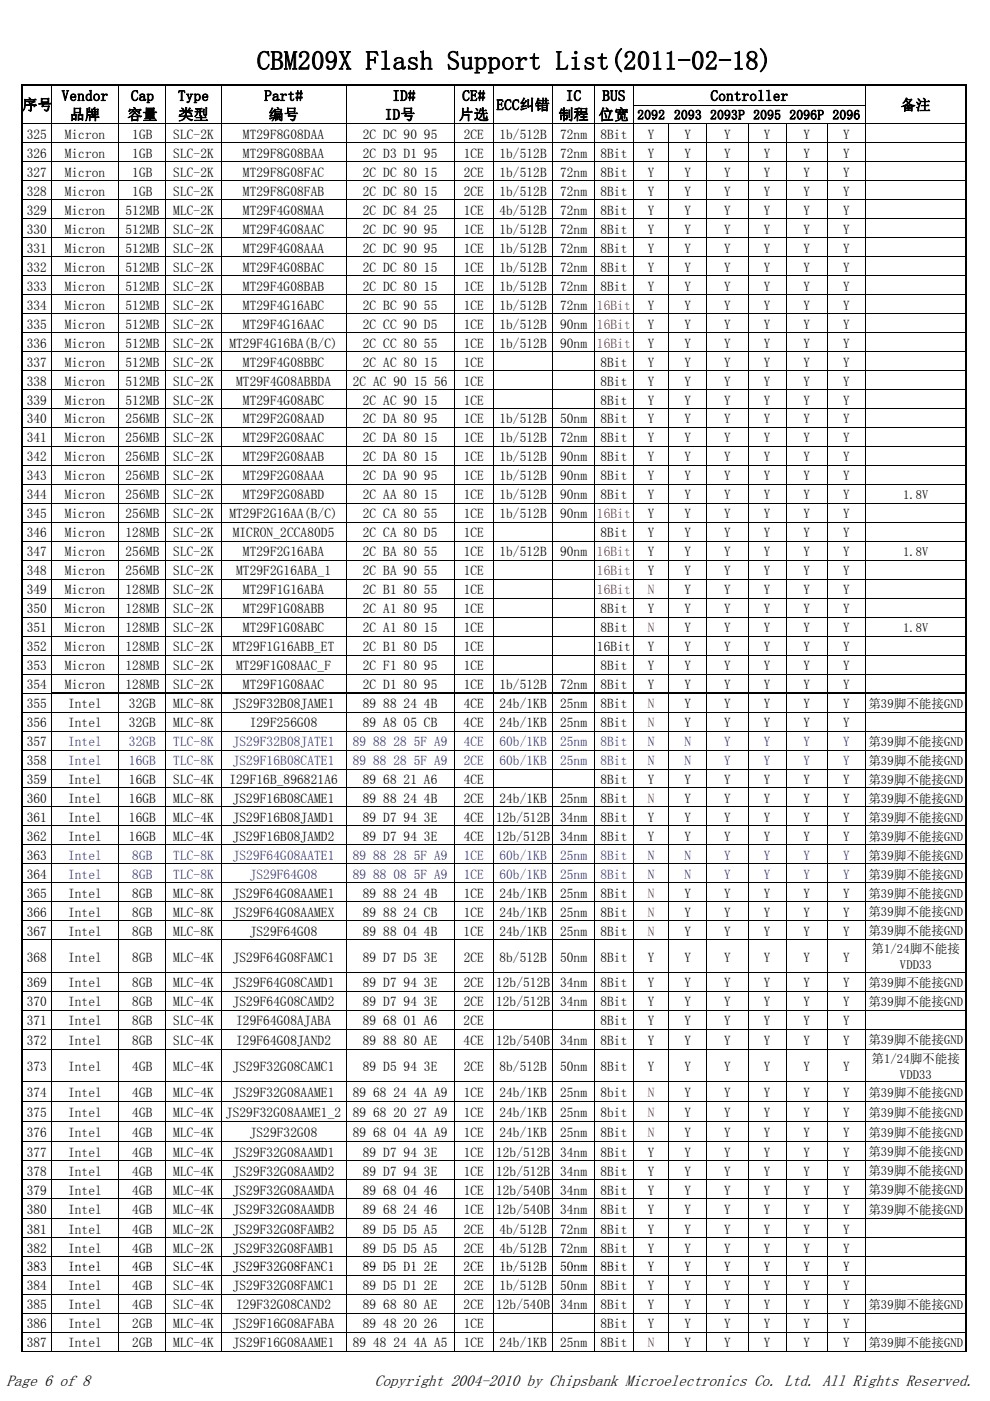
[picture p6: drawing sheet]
<svg xmlns="http://www.w3.org/2000/svg" width="210mm" height="297mm" viewBox="0 0 210 297" stroke-linecap="round" stroke-linejoin="round" font-family="sans-serif">
<defs><g id="words">
<text font-size="5.6" x="54.5" y="14.8">CBM209X Flash Support List(2011-02-18)</text>
<g font-size="3.4">
<text x="1.4" y="294">Page 6 of 8</text>
<text x="79.5" y="294">Copyright 2004-2010 by Chipsbank Microelectronics Co. Ltd. All Rights Reserved.</text>
</g>
<g font-size="3.2">
<text x="4.7" y="23.3">序号</text>
<text x="13.1" y="21.4">Vendor</text>
<text x="27.8" y="21.4">Cap</text>
<text x="37.8" y="21.4">Type</text>
<text x="56" y="21.4">Part#</text>
<text x="83.2" y="21.4">ID#</text>
<text x="98" y="21.4">CE#</text>
<text x="105.3" y="23.3">ECC纠错</text>
<text x="120" y="21.4">IC</text>
<text x="127.8" y="21.4">BUS</text>
<text x="150.7" y="21.4">Controller</text>
<text x="191.1" y="23.3">备注</text>
<text x="14.8" y="25.4">品牌</text>
<text x="27" y="25.4">容量</text>
<text x="37.8" y="25.4">类型</text>
<text x="57" y="25.4">编号</text>
<text x="81.6" y="25.4">ID号</text>
<text x="97.3" y="25.4">片选</text>
<text x="118.4" y="25.4">制程</text>
<text x="127" y="25.4">位宽</text>
</g>
<g font-size="2.8">
<text x="5.7" y="29.5">325</text>
<text x="13.7" y="29.5">Micron</text>
<text x="28.1" y="29.5">1GB</text>
<text x="36.7" y="29.5">SLC-2K</text>
<text x="51.5" y="29.5">MT29F8G08DAA</text>
<text x="77" y="29.5">2C DC 90 95</text>
<text x="98.3" y="29.5">2CE</text>
<text x="105.9" y="29.5">1b/512B</text>
<text x="118.8" y="29.5">72nm</text>
<text x="127.3" y="29.5">8Bit</text>
<text x="135.2" y="25.3">2092 2093 2093P 2095</text>
<text x="137.4" y="29.5">Y</text>
<text x="145.2" y="29.5">Y</text>
<text x="153.6" y="29.5">Y</text>
<text x="162" y="29.5">Y</text>
<text x="167.4" y="25.3">2096P 2096</text>
<text x="170.4" y="29.5">Y</text>
<text x="178.8" y="29.5">Y</text>
<text x="5.7" y="33.5">326</text>
<text x="13.7" y="33.5">Micron</text>
<text x="28.1" y="33.5">1GB</text>
<text x="36.7" y="33.5">SLC-2K</text>
<text x="51.5" y="33.5">MT29F8G08BAA</text>
<text x="77" y="33.5">2C D3 D1 95</text>
<text x="98.3" y="33.5">1CE</text>
<text x="105.9" y="33.5">1b/512B</text>
<text x="118.8" y="33.5">72nm</text>
<text x="127.3" y="33.5">8Bit</text>
<text x="137.4" y="33.5">Y</text>
<text x="145.2" y="33.5">Y</text>
<text x="153.6" y="33.5">Y</text>
<text x="162" y="33.5">Y</text>
<text x="170.4" y="33.5">Y</text>
<text x="178.8" y="33.5">Y</text>
<text x="5.7" y="37.5">327</text>
<text x="5.7" y="41.5">328</text>
<text x="13.7" y="37.5">Micron</text>
<text x="13.7" y="41.5">Micron</text>
<text x="28.1" y="37.5">1GB</text>
<text x="28.1" y="41.5">1GB</text>
<text x="36.7" y="37.5">SLC-2K</text>
<text x="36.7" y="41.5">SLC-2K</text>
<text x="51.5" y="37.5">MT29F8G08FAC</text>
<text x="51.5" y="41.5">MT29F8G08FAB</text>
<text x="77" y="37.5">2C DC 80 15</text>
<text x="77" y="41.5">2C DC 80 15</text>
<text x="98.3" y="37.5">2CE</text>
<text x="98.3" y="41.5">2CE</text>
<text x="105.9" y="37.5">1b/512B</text>
<text x="105.9" y="41.5">1b/512B</text>
<text x="118.8" y="37.5">72nm</text>
<text x="118.8" y="41.5">72nm</text>
<text x="127.3" y="37.5">8Bit</text>
<text x="127.3" y="41.5">8Bit</text>
<text x="137.4" y="37.5">Y</text>
<text x="137.4" y="41.5">Y</text>
<text x="145.2" y="37.5">Y</text>
<text x="145.2" y="41.5">Y</text>
<text x="153.6" y="37.5">Y</text>
<text x="153.6" y="41.5">Y</text>
<text x="162" y="37.5">Y</text>
<text x="162" y="41.5">Y</text>
<text x="170.4" y="37.5">Y</text>
<text x="170.4" y="41.5">Y</text>
<text x="178.8" y="37.5">Y</text>
<text x="178.8" y="41.5">Y</text>
<text x="5.7" y="45.6">329</text>
<text x="13.7" y="45.6">Micron</text>
<text x="26.6" y="45.6">512MB</text>
<text x="36.7" y="45.6">MLC-2K</text>
<text x="51.5" y="45.6">MT29F4G08MAA</text>
<text x="77" y="45.6">2C DC 84 25</text>
<text x="98.3" y="45.6">1CE</text>
<text x="105.9" y="45.6">4b/512B</text>
<text x="118.8" y="45.6">72nm</text>
<text x="127.3" y="45.6">8Bit</text>
<text x="137.4" y="45.6">Y</text>
<text x="145.2" y="45.6">Y</text>
<text x="153.6" y="45.6">Y</text>
<text x="162" y="45.6">Y</text>
<text x="170.4" y="45.6">Y</text>
<text x="178.8" y="45.6">Y</text>
<text x="5.7" y="49.6">330</text>
<text x="5.7" y="53.6">331</text>
<text x="13.7" y="49.6">Micron</text>
<text x="13.7" y="53.6">Micron</text>
<text x="26.6" y="49.6">512MB</text>
<text x="26.6" y="53.6">512MB</text>
<text x="36.7" y="49.6">SLC-2K</text>
<text x="36.7" y="53.6">SLC-2K</text>
<text x="51.5" y="49.6">MT29F4G08AAC</text>
<text x="51.5" y="53.6">MT29F4G08AAA</text>
<text x="77" y="49.6">2C DC 90 95</text>
<text x="77" y="53.6">2C DC 90 95</text>
<text x="98.3" y="49.6">1CE</text>
<text x="98.3" y="53.6">1CE</text>
<text x="105.9" y="49.6">1b/512B</text>
<text x="105.9" y="53.6">1b/512B</text>
<text x="118.8" y="49.6">72nm</text>
<text x="118.8" y="53.6">72nm</text>
<text x="127.3" y="49.6">8Bit</text>
<text x="127.3" y="53.6">8Bit</text>
<text x="137.4" y="49.6">Y</text>
<text x="137.4" y="53.6">Y</text>
<text x="145.2" y="49.6">Y</text>
<text x="145.2" y="53.6">Y</text>
<text x="153.6" y="49.6">Y</text>
<text x="153.6" y="53.6">Y</text>
<text x="162" y="49.6">Y</text>
<text x="162" y="53.6">Y</text>
<text x="170.4" y="49.6">Y</text>
<text x="170.4" y="53.6">Y</text>
<text x="178.8" y="49.6">Y</text>
<text x="178.8" y="53.6">Y</text>
<text x="5.7" y="57.6">332</text>
<text x="13.7" y="57.6">Micron</text>
<text x="26.6" y="57.6">512MB</text>
<text x="36.7" y="57.6">SLC-2K</text>
<text x="51.5" y="57.6">MT29F4G08BAC</text>
<text x="77" y="57.6">2C DC 80 15</text>
<text x="98.3" y="57.6">1CE</text>
<text x="105.9" y="57.6">1b/512B</text>
<text x="118.8" y="57.6">72nm</text>
<text x="127.3" y="57.6">8Bit</text>
<text x="137.4" y="57.6">Y</text>
<text x="145.2" y="57.6">Y</text>
<text x="153.6" y="57.6">Y</text>
<text x="162" y="57.6">Y</text>
<text x="170.4" y="57.6">Y</text>
<text x="178.8" y="57.6">Y</text>
<text x="5.7" y="61.6">333</text>
<text x="5.7" y="65.7">334</text>
<text x="13.7" y="61.6">Micron</text>
<text x="13.7" y="65.7">Micron</text>
<text x="26.6" y="61.6">512MB</text>
<text x="26.6" y="65.7">512MB</text>
<text x="36.7" y="61.6">SLC-2K</text>
<text x="36.7" y="65.7">SLC-2K</text>
<text x="51.5" y="61.6">MT29F4G08BAB</text>
<text x="51.5" y="65.7">MT29F4G16ABC</text>
<text x="77" y="61.6">2C DC 80 15</text>
<text x="77" y="65.7">2C BC 90 55</text>
<text x="98.3" y="61.6">1CE</text>
<text x="98.3" y="65.7">1CE</text>
<text x="105.9" y="61.6">1b/512B</text>
<text x="105.9" y="65.7">1b/512B</text>
<text x="118.8" y="61.6">72nm</text>
<text x="118.8" y="65.7">72nm</text>
<text x="127.3" y="61.6">8Bit</text>
<text x="137.4" y="65.7">Y</text>
<text x="137.4" y="61.6">Y</text>
<text x="145.2" y="65.7">Y</text>
<text x="145.2" y="61.6">Y</text>
<text x="153.6" y="61.6">Y</text>
<text x="153.6" y="65.7">Y</text>
<text x="162" y="61.6">Y</text>
<text x="162" y="65.7">Y</text>
<text x="170.4" y="61.6">Y</text>
<text x="170.4" y="65.7">Y</text>
<text x="178.8" y="61.6">Y</text>
<text x="178.8" y="65.7">Y</text>
<text x="5.7" y="69.7">335</text>
<text x="13.7" y="69.7">Micron</text>
<text x="26.6" y="69.7">512MB</text>
<text x="36.7" y="69.7">SLC-2K</text>
<text x="51.5" y="69.7">MT29F4G16AAC</text>
<text x="77" y="69.7">2C CC 90 D5</text>
<text x="98.3" y="69.7">1CE</text>
<text x="105.9" y="69.7">1b/512B</text>
<text x="118.8" y="69.7">90nm</text>
<text x="137.4" y="69.7">Y</text>
<text x="145.2" y="69.7">Y</text>
<text x="153.6" y="69.7">Y</text>
<text x="162" y="69.7">Y</text>
<text x="170.4" y="69.7">Y</text>
<text x="178.8" y="69.7">Y</text>
<text x="5.7" y="73.7">336</text>
<text x="5.7" y="77.7">337</text>
<text x="13.7" y="73.7">Micron</text>
<text x="13.7" y="77.7">Micron</text>
<text x="26.6" y="73.7">512MB</text>
<text x="26.6" y="77.7">512MB</text>
<text x="36.7" y="73.7">SLC-2K</text>
<text x="36.7" y="77.7">SLC-2K</text>
<text x="48.6" y="73.7">MT29F4G16BA(B/C)</text>
<text x="51.5" y="77.7">MT29F4G08BBC</text>
<text x="77" y="77.7">2C AC 80 15</text>
<text x="77" y="73.7">2C CC 80 55</text>
<text x="98.3" y="77.7">1CE</text>
<text x="98.3" y="73.7">1CE</text>
<text x="105.9" y="73.7">1b/512B</text>
<text x="118.8" y="73.7">90nm</text>
<text x="127.3" y="77.7">8Bit</text>
<text x="137.4" y="73.7">Y</text>
<text x="137.4" y="77.7">Y</text>
<text x="145.2" y="73.7">Y</text>
<text x="145.2" y="77.7">Y</text>
<text x="153.6" y="73.7">Y</text>
<text x="153.6" y="77.7">Y</text>
<text x="162" y="73.7">Y</text>
<text x="162" y="77.7">Y</text>
<text x="170.4" y="73.7">Y</text>
<text x="170.4" y="77.7">Y</text>
<text x="178.8" y="73.7">Y</text>
<text x="178.8" y="77.7">Y</text>
<text x="5.7" y="81.7">338</text>
<text x="13.7" y="81.7">Micron</text>
<text x="26.6" y="81.7">512MB</text>
<text x="36.7" y="81.7">SLC-2K</text>
<text x="50.1" y="81.7">MT29F4G08ABBDA</text>
<text x="74.8" y="81.7">2C AC 90 15 56</text>
<text x="98.3" y="81.7">1CE</text>
<text x="127.3" y="81.7">8Bit</text>
<text x="137.4" y="81.7">Y</text>
<text x="145.2" y="81.7">Y</text>
<text x="153.6" y="81.7">Y</text>
<text x="162" y="81.7">Y</text>
<text x="170.4" y="81.7">Y</text>
<text x="178.8" y="81.7">Y</text>
<text x="5.7" y="85.8">339</text>
<text x="5.7" y="89.8">340</text>
<text x="13.7" y="85.8">Micron</text>
<text x="13.7" y="89.8">Micron</text>
<text x="26.6" y="85.8">512MB</text>
<text x="26.6" y="89.8">256MB</text>
<text x="36.7" y="85.8">SLC-2K</text>
<text x="36.7" y="89.8">SLC-2K</text>
<text x="51.5" y="85.8">MT29F4G08ABC</text>
<text x="51.5" y="89.8">MT29F2G08AAD</text>
<text x="77" y="85.8">2C AC 90 15</text>
<text x="77" y="89.8">2C DA 80 95</text>
<text x="98.3" y="85.8">1CE</text>
<text x="98.3" y="89.8">1CE</text>
<text x="105.9" y="89.8">1b/512B</text>
<text x="118.8" y="89.8">50nm</text>
<text x="127.3" y="85.8">8Bit</text>
<text x="127.3" y="89.8">8Bit</text>
<text x="137.4" y="85.8">Y</text>
<text x="137.4" y="89.8">Y</text>
<text x="145.2" y="85.8">Y</text>
<text x="145.2" y="89.8">Y</text>
<text x="153.6" y="89.8">Y</text>
<text x="153.6" y="85.8">Y</text>
<text x="162" y="89.8">Y</text>
<text x="162" y="85.8">Y</text>
<text x="170.4" y="89.8">Y</text>
<text x="170.4" y="85.8">Y</text>
<text x="178.8" y="89.8">Y</text>
<text x="178.8" y="85.8">Y</text>
<text x="5.7" y="93.8">341</text>
<text x="13.7" y="93.8">Micron</text>
<text x="26.6" y="93.8">256MB</text>
<text x="36.7" y="93.8">SLC-2K</text>
<text x="51.5" y="93.8">MT29F2G08AAC</text>
<text x="77" y="93.8">2C DA 80 15</text>
<text x="98.3" y="93.8">1CE</text>
<text x="105.9" y="93.8">1b/512B</text>
<text x="118.8" y="93.8">72nm</text>
<text x="127.3" y="93.8">8Bit</text>
<text x="137.4" y="93.8">Y</text>
<text x="145.2" y="93.8">Y</text>
<text x="153.6" y="93.8">Y</text>
<text x="162" y="93.8">Y</text>
<text x="170.4" y="93.8">Y</text>
<text x="178.8" y="93.8">Y</text>
<text x="5.7" y="97.8">342</text>
<text x="5.7" y="101.9">343</text>
<text x="13.7" y="97.8">Micron</text>
<text x="13.7" y="101.9">Micron</text>
<text x="26.6" y="97.8">256MB</text>
<text x="26.6" y="101.9">256MB</text>
<text x="36.7" y="97.8">SLC-2K</text>
<text x="36.7" y="101.9">SLC-2K</text>
<text x="51.5" y="97.8">MT29F2G08AAB</text>
<text x="51.5" y="101.9">MT29F2G08AAA</text>
<text x="77" y="97.8">2C DA 80 15</text>
<text x="77" y="101.9">2C DA 90 95</text>
<text x="98.3" y="97.8">1CE</text>
<text x="98.3" y="101.9">1CE</text>
<text x="105.9" y="97.8">1b/512B</text>
<text x="105.9" y="101.9">1b/512B</text>
<text x="118.8" y="97.8">90nm</text>
<text x="118.8" y="101.9">90nm</text>
<text x="127.3" y="97.8">8Bit</text>
<text x="127.3" y="101.9">8Bit</text>
<text x="137.4" y="97.8">Y</text>
<text x="137.4" y="101.9">Y</text>
<text x="145.2" y="97.8">Y</text>
<text x="145.2" y="101.9">Y</text>
<text x="153.6" y="97.8">Y</text>
<text x="153.6" y="101.9">Y</text>
<text x="162" y="97.8">Y</text>
<text x="162" y="101.9">Y</text>
<text x="170.4" y="97.8">Y</text>
<text x="170.4" y="101.9">Y</text>
<text x="178.8" y="97.8">Y</text>
<text x="178.8" y="101.9">Y</text>
<text x="5.7" y="105.9">344</text>
<text x="13.7" y="105.9">Micron</text>
<text x="26.6" y="105.9">256MB</text>
<text x="36.7" y="105.9">SLC-2K</text>
<text x="51.5" y="105.9">MT29F2G08ABD</text>
<text x="77" y="105.9">2C AA 80 15</text>
<text x="98.3" y="105.9">1CE</text>
<text x="105.9" y="105.9">1b/512B</text>
<text x="118.8" y="105.9">90nm</text>
<text x="127.3" y="105.9">8Bit</text>
<text x="137.4" y="105.9">Y</text>
<text x="145.2" y="105.9">Y</text>
<text x="153.6" y="105.9">Y</text>
<text x="162" y="105.9">Y</text>
<text x="170.4" y="105.9">Y</text>
<text x="178.8" y="105.9">Y</text>
<text x="5.7" y="109.9">345</text>
<text x="5.7" y="113.9">346</text>
<text x="13.7" y="109.9">Micron</text>
<text x="13.7" y="113.9">Micron</text>
<text x="26.6" y="109.9">256MB</text>
<text x="26.6" y="113.9">128MB</text>
<text x="36.7" y="109.9">SLC-2K</text>
<text x="36.7" y="113.9">SLC-2K</text>
<text x="48.6" y="109.9">MT29F2G16AA(B/C)</text>
<text x="49.4" y="113.9">MICRON_2CCA80D5</text>
<text x="77" y="109.9">2C CA 80 55</text>
<text x="77" y="113.9">2C CA 80 D5</text>
<text x="98.3" y="109.9">1CE</text>
<text x="98.3" y="113.9">1CE</text>
<text x="105.9" y="109.9">1b/512B</text>
<text x="118.8" y="109.9">90nm</text>
<text x="127.3" y="113.9">8Bit</text>
<text x="137.4" y="109.9">Y</text>
<text x="137.4" y="113.9">Y</text>
<text x="145.2" y="109.9">Y</text>
<text x="145.2" y="113.9">Y</text>
<text x="153.6" y="109.9">Y</text>
<text x="153.6" y="113.9">Y</text>
<text x="162" y="109.9">Y</text>
<text x="162" y="113.9">Y</text>
<text x="170.4" y="109.9">Y</text>
<text x="170.4" y="113.9">Y</text>
<text x="178.8" y="109.9">Y</text>
<text x="178.8" y="113.9">Y</text>
<text x="5.7" y="117.9">347</text>
<text x="13.7" y="117.9">Micron</text>
<text x="26.6" y="117.9">256MB</text>
<text x="36.7" y="117.9">SLC-2K</text>
<text x="51.5" y="117.9">MT29F2G16ABA</text>
<text x="77" y="117.9">2C BA 80 55</text>
<text x="98.3" y="117.9">1CE</text>
<text x="105.9" y="117.9">1b/512B</text>
<text x="118.8" y="117.9">90nm</text>
<text x="137.4" y="117.9">Y</text>
<text x="145.2" y="117.9">Y</text>
<text x="153.6" y="117.9">Y</text>
<text x="162" y="117.9">Y</text>
<text x="170.4" y="117.9">Y</text>
<text x="178.8" y="117.9">Y</text>
<text x="5.7" y="122">348</text>
<text x="5.7" y="126">349</text>
<text x="13.7" y="122">Micron</text>
<text x="13.7" y="126">Micron</text>
<text x="26.6" y="122">256MB</text>
<text x="26.6" y="126">128MB</text>
<text x="36.7" y="122">SLC-2K</text>
<text x="36.7" y="126">SLC-2K</text>
<text x="50.1" y="122">MT29F2G16ABA_1</text>
<text x="51.5" y="126">MT29F1G16ABA</text>
<text x="77" y="126">2C B1 80 55</text>
<text x="77" y="122">2C BA 90 55</text>
<text x="98.3" y="126">1CE</text>
<text x="98.3" y="122">1CE</text>
<text x="137.4" y="122">Y</text>
<text x="145.2" y="122">Y</text>
<text x="145.2" y="126">Y</text>
<text x="153.6" y="122">Y</text>
<text x="153.6" y="126">Y</text>
<text x="162" y="122">Y</text>
<text x="162" y="126">Y</text>
<text x="170.4" y="122">Y</text>
<text x="170.4" y="126">Y</text>
<text x="178.8" y="122">Y</text>
<text x="178.8" y="126">Y</text>
<text x="5.7" y="130">350</text>
<text x="13.7" y="130">Micron</text>
<text x="26.6" y="130">128MB</text>
<text x="36.7" y="130">SLC-2K</text>
<text x="51.5" y="130">MT29F1G08ABB</text>
<text x="77" y="130">2C A1 80 95</text>
<text x="98.3" y="130">1CE</text>
<text x="127.3" y="130">8Bit</text>
<text x="137.4" y="130">Y</text>
<text x="145.2" y="130">Y</text>
<text x="153.6" y="130">Y</text>
<text x="162" y="130">Y</text>
<text x="170.4" y="130">Y</text>
<text x="178.8" y="130">Y</text>
<text x="5.7" y="134">351</text>
<text x="13.7" y="134">Micron</text>
<text x="26.6" y="134">128MB</text>
<text x="36.7" y="134">SLC-2K</text>
<text x="51.5" y="134">MT29F1G08ABC</text>
<text x="77" y="134">2C A1 80 15</text>
<text x="98.3" y="134">1CE</text>
<text x="127.3" y="134">8Bit</text>
<text x="145.2" y="134">Y</text>
<text x="153.6" y="134">Y</text>
<text x="162" y="134">Y</text>
<text x="170.4" y="134">Y</text>
<text x="178.8" y="134">Y</text>
<text x="5.7" y="138.1">352</text>
<text x="5.7" y="142.1">353</text>
<text x="13.7" y="138.1">Micron</text>
<text x="13.7" y="142.1">Micron</text>
<text x="26.6" y="138.1">128MB</text>
<text x="26.6" y="142.1">128MB</text>
<text x="36.7" y="138.1">SLC-2K</text>
<text x="36.7" y="142.1">SLC-2K</text>
<text x="49.4" y="138.1">MT29F1G16ABB_ET</text>
<text x="50.1" y="142.1">MT29F1G08AAC_F</text>
<text x="77" y="142.1">2C F1 80 95</text>
<text x="77" y="138.1">2C B1 80 D5</text>
<text x="98.3" y="142.1">1CE</text>
<text x="98.3" y="138.1">1CE</text>
<text x="126.6" y="138.1">16Bit</text>
<text x="127.3" y="142.1">8Bit</text>
<text x="137.4" y="142.1">Y</text>
<text x="137.4" y="138.1">Y</text>
<text x="145.2" y="142.1">Y</text>
<text x="145.2" y="138.1">Y</text>
<text x="153.6" y="142.1">Y</text>
<text x="153.6" y="138.1">Y</text>
<text x="162" y="142.1">Y</text>
<text x="162" y="138.1">Y</text>
<text x="170.4" y="142.1">Y</text>
<text x="170.4" y="138.1">Y</text>
<text x="178.8" y="142.1">Y</text>
<text x="178.8" y="138.1">Y</text>
<text x="5.7" y="146.1">354</text>
<text x="13.7" y="146.1">Micron</text>
<text x="26.6" y="146.1">128MB</text>
<text x="36.7" y="146.1">SLC-2K</text>
<text x="51.5" y="146.1">MT29F1G08AAC</text>
<text x="77" y="146.1">2C D1 80 95</text>
<text x="98.3" y="146.1">1CE</text>
<text x="105.9" y="146.1">1b/512B</text>
<text x="118.8" y="146.1">72nm</text>
<text x="127.3" y="146.1">8Bit</text>
<text x="137.4" y="146.1">Y</text>
<text x="145.2" y="146.1">Y</text>
<text x="153.6" y="146.1">Y</text>
<text x="162" y="146.1">Y</text>
<text x="170.4" y="146.1">Y</text>
<text x="178.8" y="146.1">Y</text>
<text x="5.7" y="150.2">355</text>
<text x="5.7" y="154.2">356</text>
<text x="14.4" y="150.2">Intel</text>
<text x="14.4" y="154.2">Intel</text>
<text x="27.3" y="150.2">32GB</text>
<text x="27.3" y="154.2">32GB</text>
<text x="36.7" y="150.2">MLC-8K</text>
<text x="36.7" y="154.2">MLC-8K</text>
<text x="49.4" y="150.2">JS29F32B08JAME1</text>
<text x="53" y="154.2">I29F256G08</text>
<text x="77" y="154.2">89 A8 05 CB</text>
<text x="77" y="150.2">89 88 24 4B</text>
<text x="98.3" y="154.2">4CE</text>
<text x="98.3" y="150.2">4CE</text>
<text x="105.9" y="154.2">24b/1KB</text>
<text x="105.9" y="150.2">24b/1KB</text>
<text x="118.8" y="154.2">25nm</text>
<text x="118.8" y="150.2">25nm</text>
<text x="127.3" y="154.2">8Bit</text>
<text x="127.3" y="150.2">8Bit</text>
<text x="145.2" y="150.2">Y</text>
<text x="145.2" y="154.2">Y</text>
<text x="153.6" y="150.2">Y</text>
<text x="153.6" y="154.2">Y</text>
<text x="162" y="150.2">Y</text>
<text x="162" y="154.2">Y</text>
<text x="170.4" y="150.2">Y</text>
<text x="170.4" y="154.2">Y</text>
<text x="178.8" y="150.2">Y</text>
<text x="178.8" y="154.2">Y</text>
<text x="5.7" y="158.2">357</text>
<text x="5.7" y="162.2">358</text>
<text x="5.7" y="166.2">359</text>
<text x="14.4" y="166.2">Intel</text>
<text x="27.3" y="166.2">16GB</text>
<text x="36.7" y="166.2">SLC-4K</text>
<text x="48.6" y="166.2">I29F16B_896821A6</text>
<text x="77" y="166.2">89 68 21 A6</text>
<text x="98.3" y="166.2">4CE</text>
<text x="127.3" y="166.2">8Bit</text>
<text x="137.4" y="166.2">Y</text>
<text x="145.2" y="166.2">Y</text>
<text x="153.6" y="166.2">Y</text>
<text x="162" y="166.2">Y</text>
<text x="170.4" y="166.2">Y</text>
<text x="178.8" y="166.2">Y</text>
<text x="5.7" y="170.3">360</text>
<text x="14.4" y="170.3">Intel</text>
<text x="27.3" y="170.3">16GB</text>
<text x="36.7" y="170.3">MLC-8K</text>
<text x="49.4" y="170.3">JS29F16B08CAME1</text>
<text x="77" y="170.3">89 88 24 4B</text>
<text x="98.3" y="170.3">2CE</text>
<text x="105.9" y="170.3">24b/1KB</text>
<text x="118.8" y="170.3">25nm</text>
<text x="127.3" y="170.3">8Bit</text>
<text x="145.2" y="170.3">Y</text>
<text x="153.6" y="170.3">Y</text>
<text x="162" y="170.3">Y</text>
<text x="170.4" y="170.3">Y</text>
<text x="178.8" y="170.3">Y</text>
<text x="5.7" y="174.3">361</text>
<text x="5.7" y="178.3">362</text>
<text x="14.4" y="174.3">Intel</text>
<text x="14.4" y="178.3">Intel</text>
<text x="27.3" y="174.3">16GB</text>
<text x="27.3" y="178.3">16GB</text>
<text x="36.7" y="174.3">MLC-4K</text>
<text x="36.7" y="178.3">MLC-4K</text>
<text x="49.4" y="174.3">JS29F16B08JAMD1</text>
<text x="49.4" y="178.3">JS29F16B08JAMD2</text>
<text x="77" y="174.3">89 D7 94 3E</text>
<text x="77" y="178.3">89 D7 94 3E</text>
<text x="98.3" y="174.3">4CE</text>
<text x="98.3" y="178.3">4CE</text>
<text x="105.2" y="174.3">12b/512B</text>
<text x="105.2" y="178.3">12b/512B</text>
<text x="118.8" y="174.3">34nm</text>
<text x="118.8" y="178.3">34nm</text>
<text x="127.3" y="174.3">8Bit</text>
<text x="127.3" y="178.3">8Bit</text>
<text x="137.4" y="174.3">Y</text>
<text x="137.4" y="178.3">Y</text>
<text x="145.2" y="174.3">Y</text>
<text x="145.2" y="178.3">Y</text>
<text x="153.6" y="174.3">Y</text>
<text x="153.6" y="178.3">Y</text>
<text x="162" y="174.3">Y</text>
<text x="162" y="178.3">Y</text>
<text x="170.4" y="174.3">Y</text>
<text x="170.4" y="178.3">Y</text>
<text x="178.8" y="174.3">Y</text>
<text x="178.8" y="178.3">Y</text>
<text x="5.7" y="182.3">363</text>
<text x="5.7" y="186.4">364</text>
<text x="5.7" y="190.4">365</text>
<text x="14.4" y="190.4">Intel</text>
<text x="28.1" y="190.4">8GB</text>
<text x="36.7" y="190.4">MLC-8K</text>
<text x="49.4" y="190.4">JS29F64G08AAME1</text>
<text x="77" y="190.4">89 88 24 4B</text>
<text x="98.3" y="190.4">1CE</text>
<text x="105.9" y="190.4">24b/1KB</text>
<text x="118.8" y="190.4">25nm</text>
<text x="127.3" y="190.4">8Bit</text>
<text x="145.2" y="190.4">Y</text>
<text x="153.6" y="190.4">Y</text>
<text x="162" y="190.4">Y</text>
<text x="170.4" y="190.4">Y</text>
<text x="178.8" y="190.4">Y</text>
<text x="5.7" y="194.4">366</text>
<text x="14.4" y="194.4">Intel</text>
<text x="28.1" y="194.4">8GB</text>
<text x="36.7" y="194.4">MLC-8K</text>
<text x="49.4" y="194.4">JS29F64G08AAMEX</text>
<text x="77" y="194.4">89 88 24 CB</text>
<text x="98.3" y="194.4">1CE</text>
<text x="105.9" y="194.4">24b/1KB</text>
<text x="118.8" y="194.4">25nm</text>
<text x="127.3" y="194.4">8Bit</text>
<text x="145.2" y="194.4">Y</text>
<text x="153.6" y="194.4">Y</text>
<text x="162" y="194.4">Y</text>
<text x="170.4" y="194.4">Y</text>
<text x="178.8" y="194.4">Y</text>
<text x="5.7" y="198.4">367</text>
<text x="5.7" y="203.9">368</text>
<text x="14.4" y="198.4">Intel</text>
<text x="14.4" y="203.9">Intel</text>
<text x="28.1" y="198.4">8GB</text>
<text x="28.1" y="203.9">8GB</text>
<text x="36.7" y="198.4">MLC-8K</text>
<text x="36.7" y="203.9">MLC-4K</text>
<text x="49.4" y="203.9">JS29F64G08FAMC1</text>
<text x="53" y="198.4">JS29F64G08</text>
<text x="77" y="198.4">89 88 04 4B</text>
<text x="77" y="203.9">89 D7 D5 3E</text>
<text x="98.3" y="198.4">1CE</text>
<text x="98.3" y="203.9">2CE</text>
<text x="105.9" y="198.4">24b/1KB</text>
<text x="105.9" y="203.9">8b/512B</text>
<text x="118.8" y="198.4">25nm</text>
<text x="118.8" y="203.9">50nm</text>
<text x="127.3" y="198.4">8Bit</text>
<text x="127.3" y="203.9">8Bit</text>
<text x="137.4" y="203.9">Y</text>
<text x="145.2" y="198.4">Y</text>
<text x="145.2" y="203.9">Y</text>
<text x="153.6" y="203.9">Y</text>
<text x="153.6" y="198.4">Y</text>
<text x="162" y="203.9">Y</text>
<text x="162" y="198.4">Y</text>
<text x="170.4" y="203.9">Y</text>
<text x="170.4" y="198.4">Y</text>
<text x="178.8" y="198.4">Y</text>
<text x="178.8" y="203.9">Y</text>
<text x="5.7" y="209.3">369</text>
<text x="14.4" y="209.3">Intel</text>
<text x="28.1" y="209.3">8GB</text>
<text x="36.7" y="209.3">MLC-4K</text>
<text x="49.4" y="209.3">JS29F64G08CAMD1</text>
<text x="77" y="209.3">89 D7 94 3E</text>
<text x="98.3" y="209.3">2CE</text>
<text x="105.2" y="209.3">12b/512B</text>
<text x="118.8" y="209.3">34nm</text>
<text x="127.3" y="209.3">8Bit</text>
<text x="137.4" y="209.3">Y</text>
<text x="145.2" y="209.3">Y</text>
<text x="153.6" y="209.3">Y</text>
<text x="162" y="209.3">Y</text>
<text x="170.4" y="209.3">Y</text>
<text x="178.8" y="209.3">Y</text>
<text x="5.7" y="213.4">370</text>
<text x="14.4" y="213.4">Intel</text>
<text x="28.1" y="213.4">8GB</text>
<text x="36.7" y="213.4">MLC-4K</text>
<text x="49.4" y="213.4">JS29F64G08CAMD2</text>
<text x="77" y="213.4">89 D7 94 3E</text>
<text x="98.3" y="213.4">2CE</text>
<text x="105.2" y="213.4">12b/512B</text>
<text x="118.8" y="213.4">34nm</text>
<text x="127.3" y="213.4">8Bit</text>
<text x="137.4" y="213.4">Y</text>
<text x="145.2" y="213.4">Y</text>
<text x="153.6" y="213.4">Y</text>
<text x="162" y="213.4">Y</text>
<text x="170.4" y="213.4">Y</text>
<text x="178.8" y="213.4">Y</text>
<text x="5.7" y="217.4">371</text>
<text x="5.7" y="221.5">372</text>
<text x="14.4" y="217.4">Intel</text>
<text x="14.4" y="221.5">Intel</text>
<text x="28.1" y="217.4">8GB</text>
<text x="28.1" y="221.5">8GB</text>
<text x="36.7" y="217.4">SLC-4K</text>
<text x="36.7" y="221.5">SLC-4K</text>
<text x="50.1" y="217.4">I29F64G08AJABA</text>
<text x="50.1" y="221.5">I29F64G08JAND2</text>
<text x="77" y="217.4">89 68 01 A6</text>
<text x="77" y="221.5">89 88 80 AE</text>
<text x="98.3" y="217.4">2CE</text>
<text x="98.3" y="221.5">4CE</text>
<text x="105.2" y="221.5">12b/540B</text>
<text x="118.8" y="221.5">34nm</text>
<text x="127.3" y="217.4">8Bit</text>
<text x="127.3" y="221.5">8Bit</text>
<text x="137.4" y="217.4">Y</text>
<text x="137.4" y="221.5">Y</text>
<text x="145.2" y="217.4">Y</text>
<text x="145.2" y="221.5">Y</text>
<text x="153.6" y="221.5">Y</text>
<text x="153.6" y="217.4">Y</text>
<text x="162" y="221.5">Y</text>
<text x="162" y="217.4">Y</text>
<text x="170.4" y="221.5">Y</text>
<text x="170.4" y="217.4">Y</text>
<text x="178.8" y="221.5">Y</text>
<text x="178.8" y="217.4">Y</text>
<text x="5.7" y="227.1">373</text>
<text x="14.4" y="227.1">Intel</text>
<text x="28.1" y="227.1">4GB</text>
<text x="36.7" y="227.1">MLC-4K</text>
<text x="49.4" y="227.1">JS29F32G08CAMC1</text>
<text x="77" y="227.1">89 D5 94 3E</text>
<text x="98.3" y="227.1">2CE</text>
<text x="105.9" y="227.1">8b/512B</text>
<text x="118.8" y="227.1">50nm</text>
<text x="127.3" y="227.1">8Bit</text>
<text x="137.4" y="227.1">Y</text>
<text x="145.2" y="227.1">Y</text>
<text x="153.6" y="227.1">Y</text>
<text x="162" y="227.1">Y</text>
<text x="170.4" y="227.1">Y</text>
<text x="178.8" y="227.1">Y</text>
<text x="5.7" y="232.7">374</text>
<text x="14.4" y="232.7">Intel</text>
<text x="28.1" y="232.7">4GB</text>
<text x="36.7" y="232.7">MLC-4K</text>
<text x="49.4" y="232.7">JS29F32G08AAME1</text>
<text x="74.8" y="232.7">89 68 24 4A A9</text>
<text x="98.3" y="232.7">1CE</text>
<text x="105.9" y="232.7">24b/1KB</text>
<text x="118.8" y="232.7">25nm</text>
<text x="127.3" y="232.7">8bit</text>
<text x="145.2" y="232.7">Y</text>
<text x="153.6" y="232.7">Y</text>
<text x="162" y="232.7">Y</text>
<text x="170.4" y="232.7">Y</text>
<text x="178.8" y="232.7">Y</text>
<text x="5.7" y="236.9">375</text>
<text x="14.4" y="236.9">Intel</text>
<text x="28.1" y="236.9">4GB</text>
<text x="36.7" y="236.9">MLC-4K</text>
<text x="47.9" y="236.9">JS29F32G08AAME1_2</text>
<text x="74.8" y="236.9">89 68 20 27 A9</text>
<text x="98.3" y="236.9">1CE</text>
<text x="105.9" y="236.9">24b/1KB</text>
<text x="118.8" y="236.9">25nm</text>
<text x="127.3" y="236.9">8bit</text>
<text x="145.2" y="236.9">Y</text>
<text x="153.6" y="236.9">Y</text>
<text x="162" y="236.9">Y</text>
<text x="170.4" y="236.9">Y</text>
<text x="178.8" y="236.9">Y</text>
<text x="5.7" y="241.1">376</text>
<text x="5.7" y="245.2">377</text>
<text x="14.4" y="241.1">Intel</text>
<text x="14.4" y="245.2">Intel</text>
<text x="28.1" y="241.1">4GB</text>
<text x="28.1" y="245.2">4GB</text>
<text x="36.7" y="241.1">MLC-4K</text>
<text x="36.7" y="245.2">MLC-4K</text>
<text x="49.4" y="245.2">JS29F32G08AAMD1</text>
<text x="53" y="241.1">JS29F32G08</text>
<text x="74.8" y="241.1">89 68 04 4A A9</text>
<text x="77" y="245.2">89 D7 94 3E</text>
<text x="98.3" y="241.1">1CE</text>
<text x="98.3" y="245.2">1CE</text>
<text x="105.2" y="245.2">12b/512B</text>
<text x="105.9" y="241.1">24b/1KB</text>
<text x="118.8" y="241.1">25nm</text>
<text x="118.8" y="245.2">34nm</text>
<text x="127.3" y="241.1">8Bit</text>
<text x="127.3" y="245.2">8Bit</text>
<text x="137.4" y="245.2">Y</text>
<text x="145.2" y="245.2">Y</text>
<text x="145.2" y="241.1">Y</text>
<text x="153.6" y="245.2">Y</text>
<text x="153.6" y="241.1">Y</text>
<text x="162" y="245.2">Y</text>
<text x="162" y="241.1">Y</text>
<text x="170.4" y="245.2">Y</text>
<text x="170.4" y="241.1">Y</text>
<text x="178.8" y="241.1">Y</text>
<text x="178.8" y="245.2">Y</text>
<text x="5.7" y="249.3">378</text>
<text x="14.4" y="249.3">Intel</text>
<text x="28.1" y="249.3">4GB</text>
<text x="36.7" y="249.3">MLC-4K</text>
<text x="49.4" y="249.3">JS29F32G08AAMD2</text>
<text x="77" y="249.3">89 D7 94 3E</text>
<text x="98.3" y="249.3">1CE</text>
<text x="105.2" y="249.3">12b/512B</text>
<text x="118.8" y="249.3">34nm</text>
<text x="127.3" y="249.3">8Bit</text>
<text x="137.4" y="249.3">Y</text>
<text x="145.2" y="249.3">Y</text>
<text x="153.6" y="249.3">Y</text>
<text x="162" y="249.3">Y</text>
<text x="170.4" y="249.3">Y</text>
<text x="178.8" y="249.3">Y</text>
<text x="5.7" y="253.3">379</text>
<text x="5.7" y="257.4">380</text>
<text x="14.4" y="253.3">Intel</text>
<text x="14.4" y="257.4">Intel</text>
<text x="28.1" y="253.3">4GB</text>
<text x="28.1" y="257.4">4GB</text>
<text x="36.7" y="253.3">MLC-4K</text>
<text x="36.7" y="257.4">MLC-4K</text>
<text x="49.4" y="253.3">JS29F32G08AAMDA</text>
<text x="49.4" y="257.4">JS29F32G08AAMDB</text>
<text x="77" y="253.3">89 68 04 46</text>
<text x="77" y="257.4">89 68 24 46</text>
<text x="98.3" y="253.3">1CE</text>
<text x="98.3" y="257.4">1CE</text>
<text x="105.2" y="253.3">12b/540B</text>
<text x="105.2" y="257.4">12b/540B</text>
<text x="118.8" y="253.3">34nm</text>
<text x="118.8" y="257.4">34nm</text>
<text x="127.3" y="253.3">8Bit</text>
<text x="127.3" y="257.4">8Bit</text>
<text x="137.4" y="253.3">Y</text>
<text x="137.4" y="257.4">Y</text>
<text x="145.2" y="253.3">Y</text>
<text x="145.2" y="257.4">Y</text>
<text x="153.6" y="253.3">Y</text>
<text x="153.6" y="257.4">Y</text>
<text x="162" y="253.3">Y</text>
<text x="162" y="257.4">Y</text>
<text x="170.4" y="253.3">Y</text>
<text x="170.4" y="257.4">Y</text>
<text x="178.8" y="253.3">Y</text>
<text x="178.8" y="257.4">Y</text>
<text x="5.7" y="261.5">381</text>
<text x="14.4" y="261.5">Intel</text>
<text x="28.1" y="261.5">4GB</text>
<text x="36.7" y="261.5">MLC-2K</text>
<text x="49.4" y="261.5">JS29F32G08FAMB2</text>
<text x="77" y="261.5">89 D5 D5 A5</text>
<text x="98.3" y="261.5">2CE</text>
<text x="105.9" y="261.5">4b/512B</text>
<text x="118.8" y="261.5">72nm</text>
<text x="127.3" y="261.5">8Bit</text>
<text x="137.4" y="261.5">Y</text>
<text x="145.2" y="261.5">Y</text>
<text x="153.6" y="261.5">Y</text>
<text x="162" y="261.5">Y</text>
<text x="170.4" y="261.5">Y</text>
<text x="178.8" y="261.5">Y</text>
<text x="5.7" y="265.6">382</text>
<text x="5.7" y="269.6">383</text>
<text x="14.4" y="269.6">Intel</text>
<text x="14.4" y="265.6">Intel</text>
<text x="28.1" y="269.6">4GB</text>
<text x="28.1" y="265.6">4GB</text>
<text x="36.7" y="269.6">SLC-4K</text>
<text x="36.7" y="265.6">MLC-2K</text>
<text x="49.4" y="269.6">JS29F32G08FANC1</text>
<text x="49.4" y="265.6">JS29F32G08FAMB1</text>
<text x="77" y="269.6">89 D5 D1 2E</text>
<text x="77" y="269.6">89 D5 D1</text>
<text x="77" y="265.6">89 D5 D5 A5</text>
<text x="89.9" y="269.6">2E</text>
<text x="98.3" y="269.6">2CE</text>
<text x="98.3" y="265.6">2CE</text>
<text x="105.9" y="269.6">1b/512B</text>
<text x="105.9" y="265.6">4b/512B</text>
<text x="118.8" y="269.6">50nm</text>
<text x="118.8" y="265.6">72nm</text>
<text x="127.3" y="269.6">8Bit</text>
<text x="127.3" y="265.6">8Bit</text>
<text x="137.4" y="269.6">Y</text>
<text x="137.4" y="265.6">Y</text>
<text x="145.2" y="269.6">Y</text>
<text x="145.2" y="265.6">Y</text>
<text x="153.6" y="265.6">Y</text>
<text x="153.6" y="269.6">Y</text>
<text x="162" y="265.6">Y</text>
<text x="162" y="269.6">Y</text>
<text x="170.4" y="265.6">Y</text>
<text x="170.4" y="269.6">Y</text>
<text x="178.8" y="265.6">Y</text>
<text x="178.8" y="269.6">Y</text>
<text x="5.7" y="273.6">384</text>
<text x="14.4" y="273.6">Intel</text>
<text x="28.1" y="273.6">4GB</text>
<text x="36.7" y="273.6">SLC-4K</text>
<text x="49.4" y="273.6">JS29F32G08FAMC1</text>
<text x="77" y="273.6">89 D5 D1 2E</text>
<text x="98.3" y="273.6">2CE</text>
<text x="105.9" y="273.6">1b/512B</text>
<text x="118.8" y="273.6">50nm</text>
<text x="127.3" y="273.6">8Bit</text>
<text x="137.4" y="273.6">Y</text>
<text x="145.2" y="273.6">Y</text>
<text x="153.6" y="273.6">Y</text>
<text x="162" y="273.6">Y</text>
<text x="170.4" y="273.6">Y</text>
<text x="178.8" y="273.6">Y</text>
<text x="5.7" y="277.6">385</text>
<text x="5.7" y="281.6">386</text>
<text x="14.4" y="277.6">Intel</text>
<text x="14.4" y="281.6">Intel</text>
<text x="28.1" y="277.6">4GB</text>
<text x="28.1" y="281.6">2GB</text>
<text x="36.7" y="277.6">SLC-4K</text>
<text x="36.7" y="281.6">MLC-4K</text>
<text x="49.4" y="281.6">JS29F16G08AFABA</text>
<text x="50.1" y="277.6">I29F32G08CAND2</text>
<text x="77" y="277.6">89 68 80 AE</text>
<text x="77" y="281.6">89 48 20 26</text>
<text x="98.3" y="277.6">2CE</text>
<text x="98.3" y="281.6">1CE</text>
<text x="105.2" y="277.6">12b/540B</text>
<text x="118.8" y="277.6">34nm</text>
<text x="127.3" y="281.6">8Bit</text>
<text x="127.3" y="277.6">8Bit</text>
<text x="137.4" y="281.6">Y</text>
<text x="137.4" y="277.6">Y</text>
<text x="145.2" y="281.6">Y</text>
<text x="145.2" y="277.6">Y</text>
<text x="153.6" y="277.6">Y</text>
<text x="153.6" y="281.6">Y</text>
<text x="162" y="277.6">Y</text>
<text x="162" y="281.6">Y</text>
<text x="170.4" y="277.6">Y</text>
<text x="170.4" y="281.6">Y</text>
<text x="178.8" y="277.6">Y</text>
<text x="178.8" y="281.6">Y</text>
<text x="5.7" y="285.7">387</text>
<text x="14.4" y="285.7">Intel</text>
<text x="28.1" y="285.7">2GB</text>
<text x="36.7" y="285.7">MLC-4K</text>
<text x="49.4" y="285.7">JS29F16G08AAME1</text>
<text x="74.8" y="285.7">89 48 24 4A A5</text>
<text x="98.3" y="285.7">1CE</text>
<text x="105.9" y="285.7">24b/1KB</text>
<text x="118.8" y="285.7">25nm</text>
<text x="127.3" y="285.7">8Bit</text>
<text x="145.2" y="285.7">Y</text>
<text x="153.6" y="285.7">Y</text>
<text x="162" y="285.7">Y</text>
<text x="170.4" y="285.7">Y</text>
<text x="178.8" y="285.7">Y</text>
</g>
<g font-size="2.8" fill="#f00">
<text x="126.6" y="65.7">16Bit</text>
<text x="126.6" y="69.7">16Bit</text>
<text x="126.6" y="73.7">16Bit</text>
<text x="126.6" y="109.9">16Bit</text>
<text x="126.6" y="117.9">16Bit</text>
<text x="126.6" y="122">16Bit</text>
<text x="126.6" y="126">16Bit</text>
<text x="137.4" y="126">N</text>
<text x="137.4" y="134">N</text>
<text x="137.4" y="150.2">N</text>
<text x="137.4" y="154.2">N</text>
<text x="137.4" y="170.3">N</text>
<text x="137.4" y="190.4">N</text>
<text x="137.4" y="194.4">N</text>
<text x="137.4" y="198.4">N</text>
<text x="137.4" y="232.7">N</text>
<text x="137.4" y="236.9">N</text>
<text x="137.4" y="241.1">N</text>
<text x="137.4" y="285.7">N</text>
</g>
<g font-size="2.8" fill="#00f">
<text x="14.4" y="158.2">Intel</text>
<text x="27.3" y="158.2">32GB</text>
<text x="36.7" y="158.2">TLC-8K</text>
<text x="49.4" y="158.2">JS29F32B08JATE1</text>
<text x="74.8" y="158.2">89 88 28 5F A9</text>
<text x="98.3" y="158.2">4CE</text>
<text x="105.9" y="158.2">60b/1KB</text>
<text x="118.8" y="158.2">25nm</text>
<text x="127.3" y="158.2">8Bit</text>
<text x="137.4" y="158.2">N</text>
<text x="145.2" y="158.2">N</text>
<text x="153.6" y="158.2">Y</text>
<text x="162" y="158.2">Y</text>
<text x="170.4" y="158.2">Y</text>
<text x="178.8" y="158.2">Y</text>
<text x="14.4" y="162.2">Intel</text>
<text x="27.3" y="162.2">16GB</text>
<text x="36.7" y="162.2">TLC-8K</text>
<text x="49.4" y="162.2">JS29F16B08CATE1</text>
<text x="74.8" y="162.2">89 88 28 5F A9</text>
<text x="98.3" y="162.2">2CE</text>
<text x="105.9" y="162.2">60b/1KB</text>
<text x="118.8" y="162.2">25nm</text>
<text x="127.3" y="162.2">8Bit</text>
<text x="137.4" y="162.2">N</text>
<text x="145.2" y="162.2">N</text>
<text x="153.6" y="162.2">Y</text>
<text x="162" y="162.2">Y</text>
<text x="170.4" y="162.2">Y</text>
<text x="178.8" y="162.2">Y</text>
<text x="14.4" y="182.3">Intel</text>
<text x="28.1" y="182.3">8GB</text>
<text x="36.7" y="182.3">TLC-8K</text>
<text x="49.4" y="182.3">JS29F64G08AATE1</text>
<text x="74.8" y="182.3">89 88 28 5F A9</text>
<text x="98.3" y="182.3">1CE</text>
<text x="105.9" y="182.3">60b/1KB</text>
<text x="118.8" y="182.3">25nm</text>
<text x="127.3" y="182.3">8Bit</text>
<text x="137.4" y="182.3">N</text>
<text x="145.2" y="182.3">N</text>
<text x="153.6" y="182.3">Y</text>
<text x="162" y="182.3">Y</text>
<text x="170.4" y="182.3">Y</text>
<text x="178.8" y="182.3">Y</text>
<text x="14.4" y="186.4">Intel</text>
<text x="28.1" y="186.4">8GB</text>
<text x="36.7" y="186.4">TLC-8K</text>
<text x="53" y="186.4">JS29F64G08</text>
<text x="74.8" y="186.4">89 88 08 5F A9</text>
<text x="98.3" y="186.4">1CE</text>
<text x="105.9" y="186.4">60b/1KB</text>
<text x="118.8" y="186.4">25nm</text>
<text x="127.3" y="186.4">8Bit</text>
<text x="137.4" y="186.4">N</text>
<text x="145.2" y="186.4">N</text>
<text x="153.6" y="186.4">Y</text>
<text x="162" y="186.4">Y</text>
<text x="170.4" y="186.4">Y</text>
<text x="178.8" y="186.4">Y</text>
</g>
<g font-size="2.7">
<text x="191.6" y="105.8">1.8V</text>
<text x="191.6" y="117.9">1.8V</text>
<text x="191.6" y="133.9">1.8V</text>
<text x="184.2" y="150.1">第39脚不能接GND</text>
<text x="184.2" y="158.1">第39脚不能接GND</text>
<text x="184.2" y="162.1">第39脚不能接GND</text>
<text x="184.2" y="166.2">第39脚不能接GND</text>
<text x="184.2" y="170.2">第39脚不能接GND</text>
<text x="184.2" y="174.2">第39脚不能接GND</text>
<text x="184.2" y="178.2">第39脚不能接GND</text>
<text x="184.2" y="182.2">第39脚不能接GND</text>
<text x="184.2" y="186.3">第39脚不能接GND</text>
<text x="184.2" y="190.3">第39脚不能接GND</text>
<text x="184.2" y="194.3">第39脚不能接GND</text>
<text x="184.2" y="198.3">第39脚不能接GND</text>
<text x="184.9" y="202.1">第1/24脚不能接</text>
<text x="184.2" y="209.3">第39脚不能接GND</text>
<text x="190.9" y="205.5">VDD33</text>
<text x="184.2" y="213.3">第39脚不能接GND</text>
<text x="184.2" y="221.4">第39脚不能接GND</text>
<text x="184.9" y="225.3">第1/24脚不能接</text>
<text x="184.2" y="232.6">第39脚不能接GND</text>
<text x="190.9" y="228.7">VDD33</text>
<text x="184.2" y="236.8">第39脚不能接GND</text>
<text x="184.2" y="241">第39脚不能接GND</text>
<text x="184.2" y="245.2">第39脚不能接GND</text>
<text x="184.2" y="249.2">第39脚不能接GND</text>
<text x="184.2" y="253.2">第39脚不能接GND</text>
<text x="184.2" y="257.3">第39脚不能接GND</text>
<text x="184.2" y="277.5">第39脚不能接GND</text>
<text x="184.2" y="285.6">第39脚不能接GND</text>
</g>
</g></defs>
<path d="M4.7 17.9v268.6M4.9 18h200.2M204.9 18.2v268.3M10.8 146.9h194.3" fill="none" stroke="#000" stroke-width=".34"/>
<g fill="none" stroke="#000" stroke-width=".21">
<path d="M10.9 18.2v128.6M25.2 18.2v128.6M35.2 18.2v128.6M46.9 18.2v128.6M73.4 18.2v128.6M96.3 18.2v128.6M104.6 18.2v128.6M117.3 18.2v128.6M126 18.2v128.6M134.3 18.2v128.6M183.5 18.2v128.6M4.9 26.3h199.9"/>
<path d="M4.9 30.3h199.9M4.9 34.3h199.9M4.9 38.3h199.9M134.4 22.3h49.2M141.9 26.3v120.5M149.9 26.3v120.5M158.7 26.3v120.5M166.7 26.3v120.5M175.5 26.3v120.5M4.9 42.4h199.9M4.9 46.4h199.9M4.9 50.4h199.9"/>
<path d="M4.9 54.4h199.9M4.9 58.4h199.9M4.9 62.5h199.9M4.9 66.5h199.9M4.9 70.5h199.9M4.9 74.5h199.9M4.9 78.5h199.9M4.9 82.6h199.9M4.9 86.6h199.9M4.9 90.6h199.9M4.9 94.6h199.9M4.9 98.7h199.9"/>
<path d="M4.9 102.7h199.9M4.9 106.7h199.9M4.9 110.7h199.9M4.9 114.7h199.9M4.9 118.8h199.9M4.9 122.8h199.9M4.9 126.8h199.9M4.9 130.8h199.9M4.9 134.9h199.9M4.9 138.9h199.9M4.9 147h5.9M4.9 142.9h199.9"/>
<path d="M4.9 151h199.9M4.9 155h199.9M4.9 159h199.9M10.9 147.1v139.4M25.2 147.1v139.4M35.2 147.1v139.4M46.9 147.1v139.4M73.4 147.1v139.4M96.3 147.1v139.4M104.6 147.1v139.4M117.3 147.1v139.4M126 147.1v139.4"/>
<path d="M134.3 147.1v139.4M141.9 147.1v139.4M149.9 147.1v139.4M158.7 147.1v139.4M166.7 147.1v139.4M175.5 147.1v139.4M183.5 147.1v139.4M4.9 163h199.9M4.9 167.1h199.9M4.9 171.1h199.9M4.9 175.1h199.9M4.9 179.1h199.9"/>
<path d="M4.9 183.2h199.9M4.9 187.2h199.9M4.9 191.2h199.9M4.9 195.2h199.9M4.9 199.2h199.9M4.9 206.1h199.9M4.9 210.2h199.9M4.9 214.2h199.9M4.9 218.2h199.9M4.9 222.4h199.9M4.9 229.3h199.9M4.9 233.6h199.9"/>
<path d="M4.9 237.8h199.9M4.9 242h199.9M4.9 246.1h199.9M4.9 250.1h199.9M4.9 254.1h199.9M4.9 258.3h199.9M4.9 262.4h199.9M4.9 266.4h199.9M4.9 270.4h199.9M4.9 274.4h199.9M4.9 278.4h199.9M4.9 282.5h199.9"/>
<path d="M4.9 286.5h199.9"/>
</g>
<use href="#words"/>
</svg>
